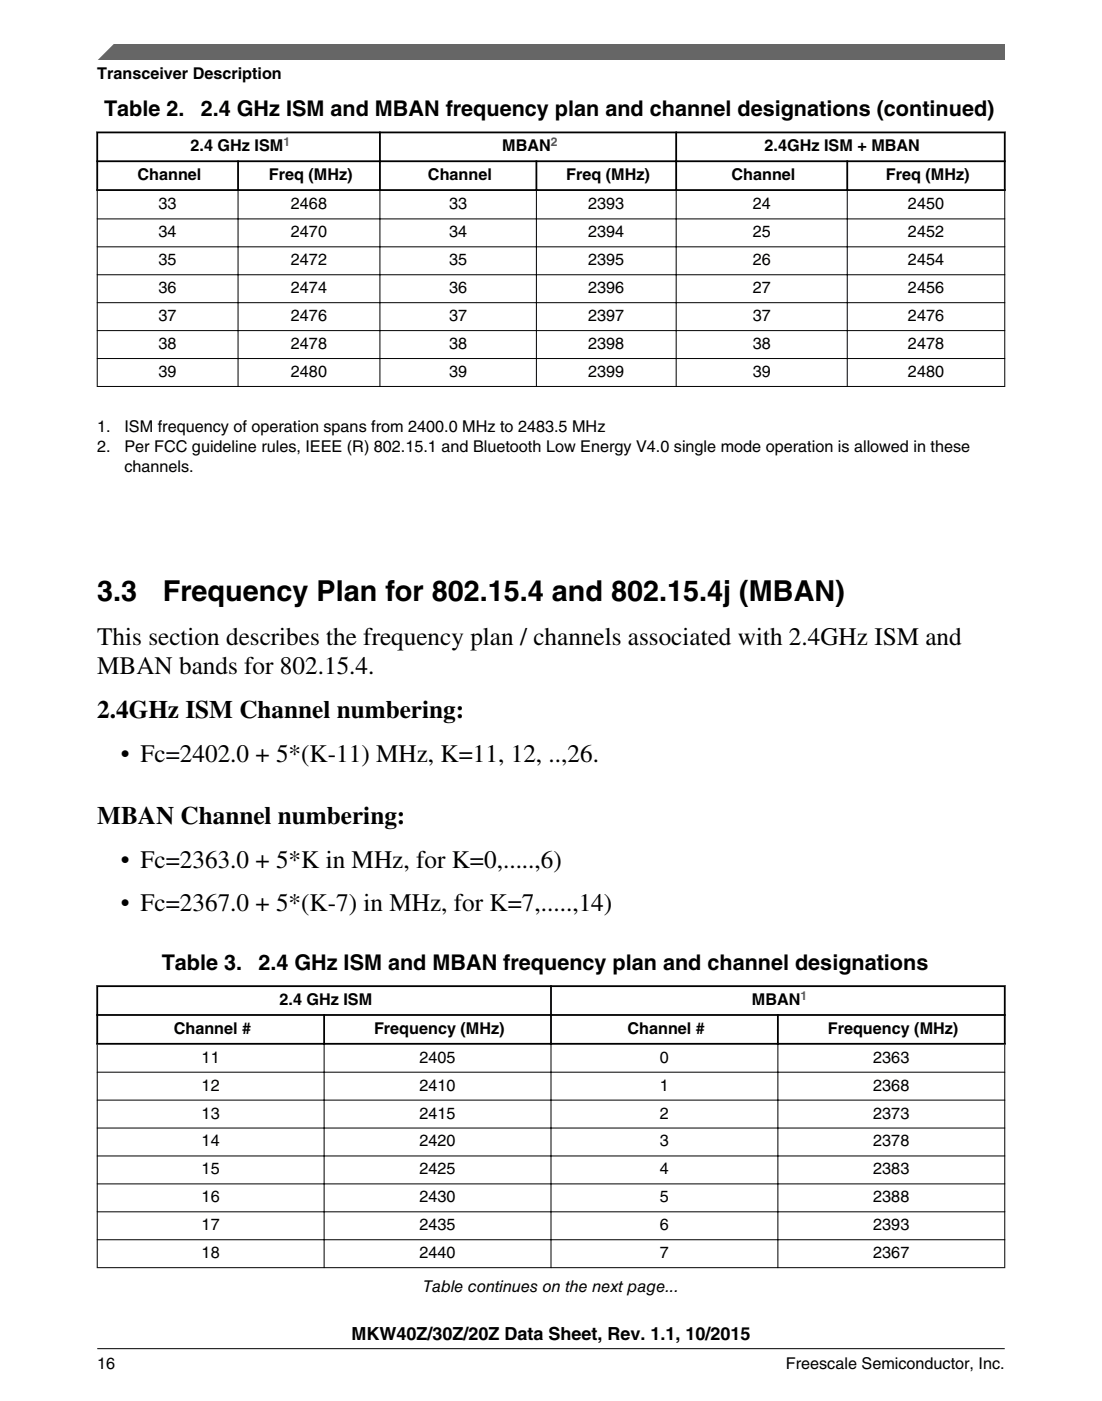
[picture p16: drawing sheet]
<svg xmlns="http://www.w3.org/2000/svg" width="216mm" height="274mm" viewBox="0 0 216 274" stroke-linecap="round" stroke-linejoin="round" font-family="sans-serif">
<defs><g id="words">
<g font-size="5.6">
<text x="19" y="117.6">3.3</text>
<text x="31.9" y="117.6">Frequency Plan for 802.15.4 and 802.15.4j (MBAN)</text>
</g>
<g font-size="4.9">
<text x="19" y="126.3">This section describes the frequency plan / channels associated with 2.4GHz ISM and</text>
<text x="19" y="131.9">MBAN bands for 802.15.4.</text>
<text x="19" y="140.5">2.4GHz ISM Channel numbering:</text>
<text x="23.7" y="149.1">• Fc=2402.0 + 5*(K-11) MHz, K=11, 12, ..,26.</text>
<text x="19" y="161.3">MBAN Channel numbering:</text>
<text x="23.7" y="169.9">• Fc=2363.0 + 5*K in MHz, for K=0,.....,6)</text>
<text x="23.7" y="178.5">• Fc=2367.0 + 5*(K-7) in MHz, for K=7,.....,14)</text>
</g>
<g font-size="4.2">
<text x="20.4" y="22.7">Table 2.</text>
<text x="39.3" y="22.7">2.4 GHz ISM and MBAN frequency plan and channel designations (continued)</text>
<text x="31.7" y="190">Table 3.</text>
<text x="50.6" y="190">2.4 GHz ISM and MBAN frequency plan and channel designations</text>
</g>
<text font-size="3.5" x="68.8" y="262.3">MKW40Z/30Z/20Z Data Sheet, Rev. 1.1, 10/2015</text>
<g font-size="3.2">
<text x="19" y="15.5">Transceiver Description</text>
<text x="37.3" y="29.6">2.4 GHz ISM</text>
<text x="98.4" y="29.6">MBAN</text>
<text x="149.8" y="29.6">2.4GHz ISM + MBAN</text>
<text x="26.9" y="35.3">Channel</text>
<text x="52.7" y="35.3">Freq (MHz)</text>
<text x="83.9" y="35.3">Channel</text>
<text x="110.9" y="35.3">Freq (MHz)</text>
<text x="143.3" y="35.3">Channel</text>
<text x="173.6" y="35.3">Freq (MHz)</text>
<text x="31.1" y="40.9">33</text>
<text x="57" y="40.9">2468</text>
<text x="88" y="40.9">33</text>
<text x="115.3" y="40.9">2393</text>
<text x="147.5" y="40.9">24</text>
<text x="177.9" y="40.9">2450</text>
<text x="31.1" y="46.5">34</text>
<text x="57" y="46.5">2470</text>
<text x="88" y="46.5">34</text>
<text x="115.3" y="46.5">2394</text>
<text x="147.5" y="46.5">25</text>
<text x="177.9" y="46.5">2452</text>
<text x="31.1" y="51.9">35</text>
<text x="57" y="51.9">2472</text>
<text x="88" y="51.9">35</text>
<text x="115.3" y="51.9">2395</text>
<text x="147.5" y="51.9">26</text>
<text x="177.9" y="51.9">2454</text>
<text x="31.1" y="57.4">36</text>
<text x="57" y="57.4">2474</text>
<text x="88" y="57.4">36</text>
<text x="115.3" y="57.4">2396</text>
<text x="147.5" y="57.4">27</text>
<text x="177.9" y="57.4">2456</text>
<text x="31.1" y="62.9">37</text>
<text x="57" y="62.9">2476</text>
<text x="88" y="62.9">37</text>
<text x="115.3" y="62.9">2397</text>
<text x="147.5" y="62.9">37</text>
<text x="177.9" y="62.9">2476</text>
<text x="31.1" y="68.3">38</text>
<text x="57" y="68.3">2478</text>
<text x="88" y="68.3">38</text>
<text x="115.3" y="68.3">2398</text>
<text x="147.5" y="68.3">38</text>
<text x="177.9" y="68.3">2478</text>
<text x="31.1" y="73.8">39</text>
<text x="57" y="73.8">2480</text>
<text x="88" y="73.8">39</text>
<text x="115.3" y="73.8">2399</text>
<text x="147.5" y="73.8">39</text>
<text x="177.9" y="73.8">2480</text>
<text x="19" y="84.6">1.</text>
<text x="19.1" y="88.5">2.</text>
<text x="24.4" y="84.6">ISM frequency of operation spans from 2400.0 MHz to 2483.5 MHz</text>
<text x="24.4" y="88.5">Per FCC guideline rules, IEEE (R) 802.15.1 and Bluetooth Low Energy V4.0 single mode operation is allowed in these</text>
<text x="24.4" y="92.3">channels.</text>
<text x="54.8" y="196.8">2.4 GHz ISM</text>
<text x="147.3" y="196.8">MBAN</text>
<text x="34" y="202.4">Channel #</text>
<text x="73.3" y="202.4">Frequency (MHz)</text>
<text x="122.9" y="202.4">Channel #</text>
<text x="162.2" y="202.4">Frequency (MHz)</text>
<text x="39.5" y="208.1">11</text>
<text x="82.2" y="208.1">2405</text>
<text x="129.3" y="208.1">0</text>
<text x="171.1" y="208.1">2363</text>
<text x="39.5" y="213.5">12</text>
<text x="82.2" y="213.5">2410</text>
<text x="129.3" y="213.5">1</text>
<text x="171.1" y="213.5">2368</text>
<text x="39.5" y="219">13</text>
<text x="82.2" y="219">2415</text>
<text x="129.3" y="219">2</text>
<text x="171.1" y="219">2373</text>
<text x="39.5" y="224.5">14</text>
<text x="82.2" y="224.5">2420</text>
<text x="129.3" y="224.5">3</text>
<text x="171.1" y="224.5">2378</text>
<text x="39.5" y="229.9">15</text>
<text x="82.2" y="229.9">2425</text>
<text x="129.3" y="229.9">4</text>
<text x="171.1" y="229.9">2383</text>
<text x="39.5" y="235.4">16</text>
<text x="82.2" y="235.4">2430</text>
<text x="129.3" y="235.4">5</text>
<text x="171.1" y="235.4">2388</text>
<text x="39.5" y="240.9">17</text>
<text x="82.2" y="240.9">2435</text>
<text x="129.3" y="240.9">6</text>
<text x="171.1" y="240.9">2393</text>
<text x="39.5" y="246.4">18</text>
<text x="82.2" y="246.4">2440</text>
<text x="129.3" y="246.4">7</text>
<text x="171.1" y="246.4">2367</text>
<text x="82.9" y="252.9">Table continues on the next page...</text>
<text x="19" y="268">16</text>
<text x="154" y="268">Freescale Semiconductor, Inc.</text>
</g>
<g font-size="2.4" fill="#00f">
<text x="55.5" y="28.6">1</text>
<text x="107.9" y="28.6">2</text>
<text x="156.9" y="195.7">1</text>
</g>
</g></defs>
<path d="M18.9 25.9h178.1M18.9 31.6h178.1M18.9 37.2h178.1M19 25.8v11.6M46.6 31.4v6M74.4 25.8v11.6M105.1 31.4v6M132.5 25.8v11.6M166 31.4v6M196.8 25.8v11.6" fill="none" stroke="#000" stroke-width=".35"/>
<g fill="none" stroke="#000" stroke-width=".2">
<path d="M19 37.4v38.4M46.6 37v38.8M74.4 37v38.8M105.1 37v38.8M132.5 37v38.8M166 37v38.8M196.8 37.4v38.4M19 42.9h177.9M19 48.3h177.9M19 53.8h177.9M19 59.3h177.9M19 64.7h177.9"/>
<path d="M19 70.2h177.9M19 75.7h177.9"/>
</g>
<g fill="#fff">
<path d="M19 186.4h177.8v67.5h-177.8z" fill-rule="evenodd"/>
<path d="M19.2 193.3h88.6v5.3h-88.6z" fill-rule="evenodd"/>
<path d="M108.1 193.3h88.6v5.3h-88.6z" fill-rule="evenodd"/>
<path d="M19.2 198.9h44.1v5.3h-44.1z" fill-rule="evenodd"/>
<path d="M63.7 198.9h44.1v5.3h-44.1z" fill-rule="evenodd"/>
<path d="M108.1 198.9h44.1v5.3h-44.1z" fill-rule="evenodd"/>
<path d="M152.6 198.9h44.1v5.3h-44.1z" fill-rule="evenodd"/>
<path d="M19.1 204.6h44.3v5.2h-44.3z" fill-rule="evenodd"/>
<path d="M63.6 204.6h44.3v5.2h-44.3z" fill-rule="evenodd"/>
<path d="M108 204.6h44.3v5.2h-44.3z" fill-rule="evenodd"/>
<path d="M152.5 204.6h44.3v5.2h-44.3z" fill-rule="evenodd"/>
<path d="M19.1 210h44.3v5.3h-44.3z" fill-rule="evenodd"/>
<path d="M63.6 210h44.3v5.3h-44.3z" fill-rule="evenodd"/>
<path d="M108 210h44.3v5.3h-44.3z" fill-rule="evenodd"/>
<path d="M152.5 210h44.3v5.3h-44.3z" fill-rule="evenodd"/>
<path d="M19.1 215.5h44.3v5.3h-44.3z" fill-rule="evenodd"/>
<path d="M63.6 215.5h44.3v5.3h-44.3z" fill-rule="evenodd"/>
<path d="M108 215.5h44.3v5.3h-44.3z" fill-rule="evenodd"/>
<path d="M152.5 215.5h44.3v5.3h-44.3z" fill-rule="evenodd"/>
<path d="M19.1 221h44.3v5.3h-44.3z" fill-rule="evenodd"/>
<path d="M63.6 221h44.3v5.3h-44.3z" fill-rule="evenodd"/>
<path d="M108 221h44.3v5.3h-44.3z" fill-rule="evenodd"/>
<path d="M152.5 221h44.3v5.3h-44.3z" fill-rule="evenodd"/>
<path d="M19.1 226.4h44.3v5.3h-44.3z" fill-rule="evenodd"/>
<path d="M63.6 226.4h44.3v5.3h-44.3z" fill-rule="evenodd"/>
<path d="M108 226.4h44.3v5.3h-44.3z" fill-rule="evenodd"/>
<path d="M152.5 226.4h44.3v5.3h-44.3z" fill-rule="evenodd"/>
<path d="M19.1 231.9h44.3v5.3h-44.3z" fill-rule="evenodd"/>
<path d="M63.6 231.9h44.3v5.3h-44.3z" fill-rule="evenodd"/>
<path d="M108 231.9h44.3v5.3h-44.3z" fill-rule="evenodd"/>
<path d="M152.5 231.9h44.3v5.3h-44.3z" fill-rule="evenodd"/>
<path d="M19.1 237.4h44.3v5.3h-44.3z" fill-rule="evenodd"/>
<path d="M63.6 237.4h44.3v5.3h-44.3z" fill-rule="evenodd"/>
<path d="M108 237.4h44.3v5.3h-44.3z" fill-rule="evenodd"/>
<path d="M152.5 237.4h44.3v5.3h-44.3z" fill-rule="evenodd"/>
<path d="M19.1 242.8h44.3v5.3h-44.3z" fill-rule="evenodd"/>
<path d="M63.6 242.8h44.3v5.3h-44.3z" fill-rule="evenodd"/>
<path d="M108 242.8h44.3v5.3h-44.3z" fill-rule="evenodd"/>
<path d="M152.5 242.8h44.3v5.3h-44.3z" fill-rule="evenodd"/>
</g>
<path d="M18.9 193.1h178.1M18.9 198.7h178.1M19 192.9v11.7M63.5 198.6v6M107.9 192.9v11.7M152.4 198.6v6M196.8 192.9v11.7M18.9 204.4h178.1" fill="none" stroke="#000" stroke-width=".35"/>
<g fill="none" stroke="#000" stroke-width=".2">
<path d="M19 209.9h177.9M19 215.4h177.9M19 204.5v43.8M63.5 204.2v44.1M107.9 204.2v44.1M152.4 204.2v44.1M196.8 204.5v43.8M19 220.9h177.9M19 226.3h177.9M19 231.8h177.9M19 237.3h177.9M19 242.7h177.9"/>
<path d="M19 248.2h177.9"/>
</g>
<path d="M19 11.7l5.7-3.1 172.2 .1v3z" fill="#666"/>
<path d="M22.5 8.6l-3.1 3.1" fill="none" stroke="#666" stroke-width=".28"/>
<path d="M19 264.1h177.8" fill="none" stroke="#000" stroke-width=".2"/>
<use href="#words"/>
</svg>
